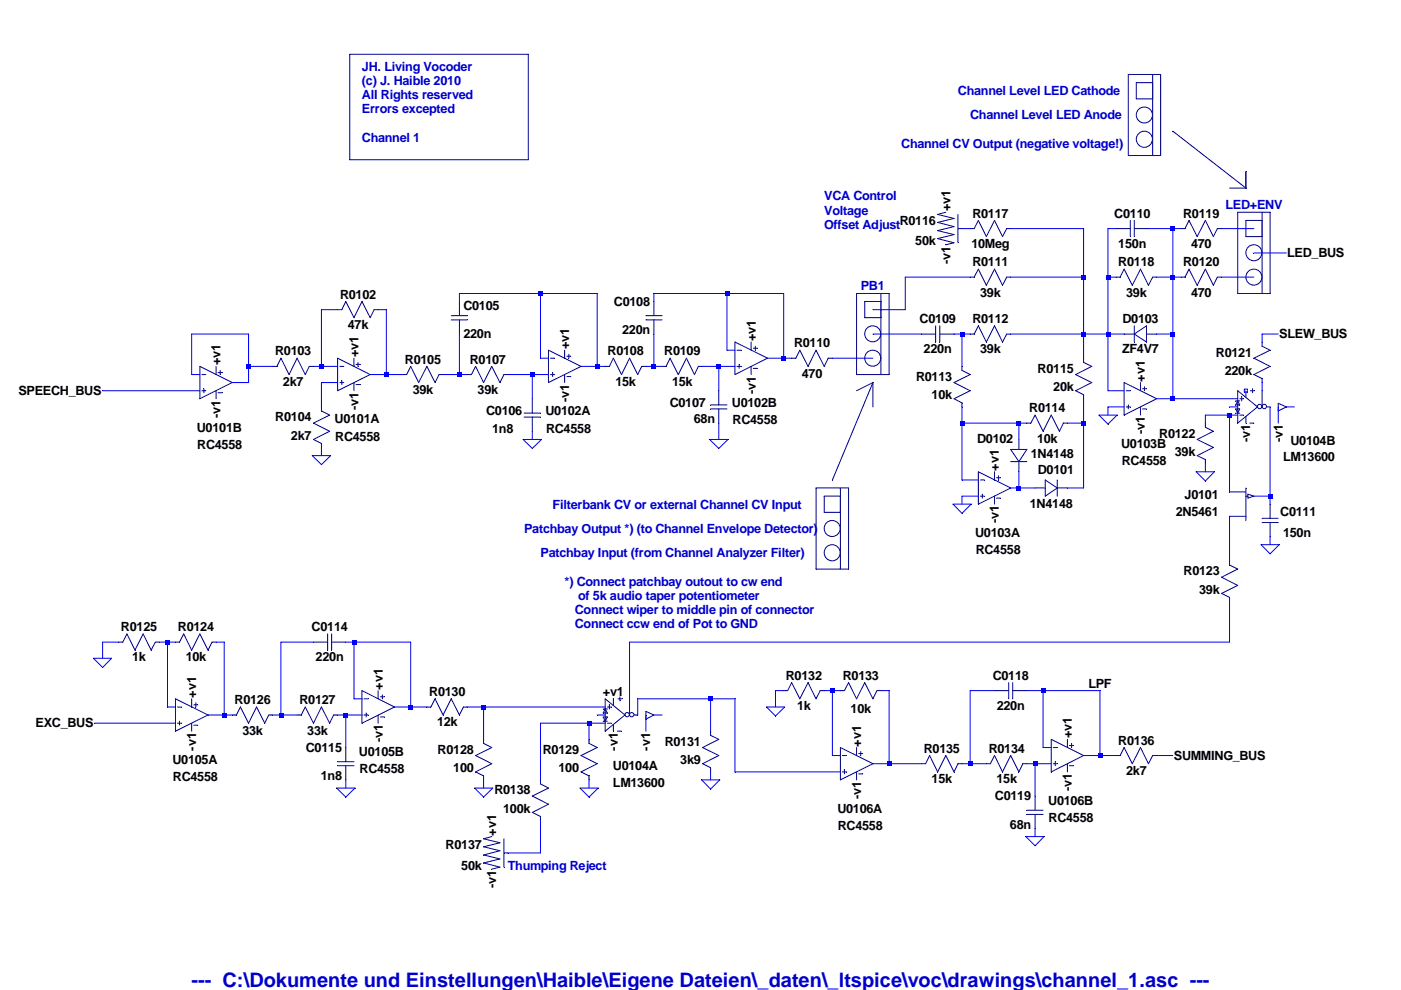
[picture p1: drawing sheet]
<svg xmlns="http://www.w3.org/2000/svg" width="297mm" height="210mm" viewBox="0 0 297 210" stroke-linecap="round" stroke-linejoin="round" font-family="sans-serif">
<defs><g id="words">
<text font-size="4.2" fill="#0000c8" x="40.6" y="209.2">--- C:\Dokumente und Einstellungen\Haible\Eigene Dateien\_daten\_ltspice\voc\drawings\channel_1.asc ---</text>
<g font-size="2.7" fill="#0000c8">
<text x="76.7" y="15">JH. Living Vocoder</text>
<text x="76.7" y="18">(c) J. Haible 2010</text>
<text x="76.7" y="21">All Rights reserved</text>
<text x="203.1" y="20.2">Channel Level LED Cathode</text>
<text x="76.7" y="24">Errors excepted</text>
<text x="205.7" y="25.3">Channel Level LED Anode</text>
<text x="76.7" y="30.1">Channel 1</text>
<text x="191.1" y="31.3">Channel CV Output (negative voltage!)</text>
<text x="174.7" y="42.5">VCA Control</text>
<text x="174.7" y="45.5">Voltage</text>
<text x="259.8" y="44.2">LED+ENV</text>
<text x="174.7" y="48.5">Offset Adjust</text>
<text x="182.5" y="61.4">PB1</text>
<text x="117.2" y="107.8">Filterbank CV or external Channel CV Input</text>
<text x="111.1" y="113">Patchbay Output *) (to Channel Envelope Detector)</text>
<text x="114.6" y="118.2">Patchbay Input (from Channel Analyzer Filter)</text>
<text x="119.7" y="124.2">*) Connect patchbay outout to cw end</text>
<text x="121.9" y="130.2">Connect wiper to middle pin of connector</text>
<text x="122.6" y="127.2">of 5k audio taper potentiometer</text>
<text x="121.9" y="133.2">Connect ccw end of Pot to GND</text>
<text x="107.7" y="184.4">Thumping Reject</text>
</g>
<g font-size="2.7">
<text x="190.8" y="47.7">R0116</text>
<text x="201.5" y="44.8" transform="rotate(-90 201.5 44.8)">+v1</text>
<text x="206.2" y="46.1">R0117</text>
<text x="236.3" y="46.1">C0110</text>
<text x="250.9" y="46.1">R0119</text>
<text x="194.1" y="52">50k</text>
<text x="205.9" y="52.6">10Meg</text>
<text x="237.1" y="52.6">150n</text>
<text x="252.5" y="52.6">470</text>
<text x="201.5" y="56" transform="rotate(-90 201.5 56)">-v1</text>
<text x="206.2" y="56.5">R0111</text>
<text x="237.1" y="56.5">R0118</text>
<text x="250.9" y="56.5">R0120</text>
<text x="272.9" y="54.5">LED_BUS</text>
<text x="72.1" y="63.3">R0102</text>
<text x="98.3" y="65.7">C0105</text>
<text x="130.2" y="64.9">C0108</text>
<text x="207.8" y="62.9">39k</text>
<text x="238.8" y="62.9">39k</text>
<text x="252.5" y="62.9">470</text>
<text x="73.7" y="69.8">47k</text>
<text x="98.3" y="71.8">220n</text>
<text x="131.9" y="70.9">220n</text>
<text x="195" y="68.5">C0109</text>
<text x="206.2" y="68.5">R0112</text>
<text x="238" y="68.5">D0103</text>
<text x="271.2" y="71.7">SLEW_BUS</text>
<text x="46.8" y="77.5" transform="rotate(-90 46.8 77.5)">+v1</text>
<text x="58.3" y="75.4">R0103</text>
<text x="76" y="75.7" transform="rotate(-90 76 75.7)">+v1</text>
<text x="85.8" y="77.1">R0105</text>
<text x="99.6" y="77.1">R0107</text>
<text x="120.7" y="74" transform="rotate(-90 120.7 74)">+v1</text>
<text x="128.8" y="75.4">R0108</text>
<text x="140.8" y="75.4">R0109</text>
<text x="160.2" y="72.3" transform="rotate(-90 160.2 72.3)">+v1</text>
<text x="168.4" y="73.7">R0110</text>
<text x="195.8" y="74.9">220n</text>
<text x="207.8" y="74.9">39k</text>
<text x="237.9" y="74.9">ZF4V7</text>
<text x="257.8" y="75.6">R0121</text>
<text x="3.9" y="83.7">SPEECH_BUS</text>
<text x="60" y="81.8">2k7</text>
<text x="87.5" y="83.5">39k</text>
<text x="101.3" y="83.5">39k</text>
<text x="130.5" y="81.8">15k</text>
<text x="142.5" y="81.8">15k</text>
<text x="160.2" y="83.5" transform="rotate(-90 160.2 83.5)">-v1</text>
<text x="170" y="80.1">470</text>
<text x="194.2" y="80.8">R0113</text>
<text x="220" y="79">R0115</text>
<text x="223.3" y="82.9">20k</text>
<text x="242.7" y="80.9" transform="rotate(-90 242.7 80.9)">+v1</text>
<text x="259.7" y="79.5">220k</text>
<text x="46.8" y="88.6" transform="rotate(-90 46.8 88.6)">-v1</text>
<text x="58.4" y="89.4">R0104</text>
<text x="70.9" y="89.8">U0101A</text>
<text x="76" y="86.9" transform="rotate(-90 76 86.9)">-v1</text>
<text x="103.1" y="88.1">C0106</text>
<text x="115.7" y="88.1">U0102A</text>
<text x="120.7" y="85.2" transform="rotate(-90 120.7 85.2)">-v1</text>
<text x="142" y="86.4">C0107</text>
<text x="147.1" y="89.8">68n</text>
<text x="155.2" y="86.4">U0102B</text>
<text x="197.5" y="84.6">10k</text>
<text x="218.2" y="87.4">R0114</text>
<text x="41.7" y="91.5">U0101B</text>
<text x="41.8" y="95.2">RC4558</text>
<text x="61.7" y="93.2">2k7</text>
<text x="71.1" y="93.4">RC4558</text>
<text x="104.3" y="91.8">1n8</text>
<text x="115.8" y="91.7">RC4558</text>
<text x="155.3" y="90">RC4558</text>
<text x="207.2" y="93.9">D0102</text>
<text x="219.9" y="93.9">10k</text>
<text x="237.7" y="95">U0103B</text>
<text x="242.7" y="92.1" transform="rotate(-90 242.7 92.1)">-v1</text>
<text x="245.8" y="92.8">R0122</text>
<text x="265.1" y="93.8" transform="rotate(-90 265.1 93.8)">-v1</text>
<text x="272" y="93.8" transform="rotate(-90 272 93.8)">-v1</text>
<text x="273.6" y="94.4">U0104B</text>
<text x="211.8" y="99.8" transform="rotate(-90 211.8 99.8)">+v1</text>
<text x="218.6" y="97.1">1N4148</text>
<text x="220" y="100.4">D0101</text>
<text x="237.8" y="98.6">RC4558</text>
<text x="249.1" y="96.6">39k</text>
<text x="272.1" y="97.8">LM13600</text>
<text x="218.4" y="107.6">1N4148</text>
<text x="251.2" y="105.8">J0101</text>
<text x="206.8" y="113.9">U0103A</text>
<text x="211.8" y="111" transform="rotate(-90 211.8 111)">-v1</text>
<text x="249.3" y="109.4">2N5461</text>
<text x="271.4" y="109.4">C0111</text>
<text x="272" y="113.9">150n</text>
<text x="206.9" y="117.5">RC4558</text>
<text x="250.9" y="122">R0123</text>
<text x="254.3" y="125.9">39k</text>
<text x="25.7" y="133.8">R0125</text>
<text x="37.7" y="133.8">R0124</text>
<text x="66.1" y="133.8">C0114</text>
<text x="28" y="140.3">1k</text>
<text x="39.4" y="140.3">10k</text>
<text x="66.9" y="140.3">220n</text>
<text x="41.6" y="148" transform="rotate(-90 41.6 148)">+v1</text>
<text x="49.7" y="149.3">R0126</text>
<text x="63.5" y="149.3">R0127</text>
<text x="81.1" y="146.2" transform="rotate(-90 81.1 146.2)">+v1</text>
<text x="91" y="147.6">R0130</text>
<text x="127.8" y="147.6">+v1</text>
<text x="166.6" y="144.1">R0132</text>
<text x="178.7" y="144.1">R0133</text>
<text x="210.5" y="144.1">C0118</text>
<text x="230.8" y="145.8">LPF</text>
<text x="7.5" y="154.2">EXC_BUS</text>
<text x="51.4" y="155.7">33k</text>
<text x="65.1" y="155.7">33k</text>
<text x="92.7" y="154">12k</text>
<text x="169" y="150.6">1k</text>
<text x="180.3" y="151.2">10k</text>
<text x="211.3" y="150.6">220n</text>
<text x="41.6" y="159.1" transform="rotate(-90 41.6 159.1)">-v1</text>
<text x="64.9" y="159.4">C0115</text>
<text x="76.1" y="160.3">U0105B</text>
<text x="81.1" y="157.4" transform="rotate(-90 81.1 157.4)">-v1</text>
<text x="92.8" y="159.9">R0128</text>
<text x="115.1" y="159.9">R0129</text>
<text x="131" y="159.1" transform="rotate(-90 131 159.1)">-v1</text>
<text x="137.9" y="159.1" transform="rotate(-90 137.9 159.1)">-v1</text>
<text x="140.9" y="158.1">R0131</text>
<text x="182.6" y="158.3" transform="rotate(-90 182.6 158.3)">+v1</text>
<text x="195.9" y="159.6">R0135</text>
<text x="209.6" y="159.6">R0134</text>
<text x="227.3" y="156.5" transform="rotate(-90 227.3 156.5)">+v1</text>
<text x="237.1" y="157.9">R0136</text>
<text x="248.9" y="161.1">SUMMING_BUS</text>
<text x="36.6" y="162">U0105A</text>
<text x="36.7" y="165.7">RC4558</text>
<text x="68" y="165.4">1n8</text>
<text x="76.2" y="163.9">RC4558</text>
<text x="96.1" y="163.7">100</text>
<text x="118.4" y="163.7">100</text>
<text x="130" y="163.3">U0104A</text>
<text x="130" y="166.8">LM13600</text>
<text x="144.2" y="162">3k9</text>
<text x="197.5" y="166.1">15k</text>
<text x="211.3" y="166.1">15k</text>
<text x="227.3" y="167.7" transform="rotate(-90 227.3 167.7)">-v1</text>
<text x="238.8" y="164.3">2k7</text>
<text x="104.8" y="168.4">R0138</text>
<text x="106.7" y="172.3">100k</text>
<text x="177.5" y="172.3">U0106A</text>
<text x="182.6" y="169.4" transform="rotate(-90 182.6 169.4)">-v1</text>
<text x="210.9" y="169.7">C0119</text>
<text x="222.2" y="170.6">U0106B</text>
<text x="105.2" y="177.2" transform="rotate(-90 105.2 177.2)">+v1</text>
<text x="177.6" y="176">RC4558</text>
<text x="214.1" y="175.7">68n</text>
<text x="222.3" y="174.2">RC4558</text>
<text x="94.5" y="180">R0137</text>
<text x="97.8" y="184.4">50k</text>
<text x="105.2" y="188.3" transform="rotate(-90 105.2 188.3)">-v1</text>
</g>
</g></defs>
<path d="M186.8 62.2v17.2" fill="none" stroke="#00007f" stroke-width=".21"/>
<path d="M267.6 45v17.2" fill="none" stroke="#00007f" stroke-width=".21"/>
<path d="M178.2 103.5v17.1" fill="none" stroke="#00007f" stroke-width=".21"/>
<path d="M185.1 81.1l-8.6 20.7" fill="none" stroke="#00007f" stroke-width=".21"/>
<path d="M185.1 81.1v5.2" fill="none" stroke="#00007f" stroke-width=".21"/>
<path d="M185.1 81.1l-3.5 1.7" fill="none" stroke="#00007f" stroke-width=".21"/>
<path d="M244.4 15.8v17.2" fill="none" stroke="#00007f" stroke-width=".21"/>
<path d="M248.7 27.8l15.5 12.1" fill="none" stroke="#00007f" stroke-width=".21"/>
<path d="M264.2 36.4v3.5" fill="none" stroke="#00007f" stroke-width=".21"/>
<path d="M264.2 36.4v3.5" fill="none" stroke="#00007f" stroke-width=".21"/>
<path d="M260.7 39.9h3.5" fill="none" stroke="#00007f" stroke-width=".21"/>
<path d="M181.6 79.4h6.9" fill="none" stroke="#00007f" stroke-width=".21"/>
<path d="M181.6 62.2v17.2" fill="none" stroke="#00007f" stroke-width=".21"/>
<path d="M181.6 62.2h6.9" fill="none" stroke="#00007f" stroke-width=".21"/>
<path d="M188.5 62.2v17.2" fill="none" stroke="#00007f" stroke-width=".21"/>
<path d="M183.3 67.4h3.5" fill="none" stroke="#00007f" stroke-width=".21"/>
<path d="M183.3 63.9v3.5" fill="none" stroke="#00007f" stroke-width=".21"/>
<path d="M183.3 63.9h3.5" fill="none" stroke="#00007f" stroke-width=".21"/>
<path d="M186.8 63.9v3.5" fill="none" stroke="#00007f" stroke-width=".21"/>
<path d="M262.4 62.2h6.9" fill="none" stroke="#00007f" stroke-width=".21"/>
<path d="M262.4 45v17.2" fill="none" stroke="#00007f" stroke-width=".21"/>
<path d="M262.4 45h6.9" fill="none" stroke="#00007f" stroke-width=".21"/>
<path d="M269.3 45v17.2" fill="none" stroke="#00007f" stroke-width=".21"/>
<path d="M264.2 50.2h3.4" fill="none" stroke="#00007f" stroke-width=".21"/>
<path d="M264.2 46.7v3.5" fill="none" stroke="#00007f" stroke-width=".21"/>
<path d="M264.2 46.7h3.4" fill="none" stroke="#00007f" stroke-width=".21"/>
<path d="M267.6 46.7v3.5" fill="none" stroke="#00007f" stroke-width=".21"/>
<path d="M173 120.6h6.9" fill="none" stroke="#00007f" stroke-width=".21"/>
<path d="M173 103.5v17.1" fill="none" stroke="#00007f" stroke-width=".21"/>
<path d="M173 103.5h6.9" fill="none" stroke="#00007f" stroke-width=".21"/>
<path d="M179.9 103.5v17.1" fill="none" stroke="#00007f" stroke-width=".21"/>
<path d="M174.7 108.6h3.5" fill="none" stroke="#00007f" stroke-width=".21"/>
<path d="M174.7 105.2v3.4" fill="none" stroke="#00007f" stroke-width=".21"/>
<path d="M174.7 105.2h3.5" fill="none" stroke="#00007f" stroke-width=".21"/>
<path d="M178.2 105.2v3.4" fill="none" stroke="#00007f" stroke-width=".21"/>
<path d="M239.2 33h6.9" fill="none" stroke="#00007f" stroke-width=".21"/>
<path d="M239.2 15.8v17.2" fill="none" stroke="#00007f" stroke-width=".21"/>
<path d="M239.2 15.8h6.9" fill="none" stroke="#00007f" stroke-width=".21"/>
<path d="M246.1 15.8v17.2" fill="none" stroke="#00007f" stroke-width=".21"/>
<path d="M240.9 21h3.5" fill="none" stroke="#00007f" stroke-width=".21"/>
<path d="M240.9 17.5v3.5" fill="none" stroke="#00007f" stroke-width=".21"/>
<path d="M240.9 17.5h3.5" fill="none" stroke="#00007f" stroke-width=".21"/>
<path d="M244.4 17.5v3.5" fill="none" stroke="#00007f" stroke-width=".21"/>
<path d="M74.2 33.9h37.8" fill="none" stroke="#00007f" stroke-width=".21"/>
<path d="M74.2 11.5v22.4" fill="none" stroke="#00007f" stroke-width=".21"/>
<path d="M74.2 11.5h37.8" fill="none" stroke="#00007f" stroke-width=".21"/>
<path d="M112 11.5v22.4" fill="none" stroke="#00007f" stroke-width=".21"/>
<g fill="none" stroke="#00007f" stroke-width=".21">
<path d="M42.4 77.7l6.8 3.4"/>
<circle cx="242.6" cy="29.5" r="1.72"/>
<circle cx="242.6" cy="24.4" r="1.71"/>
<circle cx="265.8" cy="53.6" r="1.7"/>
<circle cx="265.8" cy="58.8" r="1.7"/>
<circle cx="185" cy="75.9" r="1.7"/>
<circle cx="185" cy="70.8" r="1.7"/>
<circle cx="176.4" cy="117.2" r="1.71"/>
<circle cx="176.4" cy="112.1" r="1.7"/>
</g>
<path d="M49.2 81.1l-6.8 3.4" fill="none" stroke="#00007f" stroke-width=".21"/>
<path d="M42.4 77.7v6.8" fill="none" stroke="#00007f" stroke-width=".21"/>
<path d="M42.8 79.4h.8" fill="none" stroke="#00007f" stroke-width=".21"/>
<path d="M42.8 82.8h.8" fill="none" stroke="#00007f" stroke-width=".21"/>
<path d="M43.2 82.4v.9" fill="none" stroke="#00007f" stroke-width=".21"/>
<path d="M45.8 77.7v1.7" fill="none" stroke="#00007f" stroke-width=".21"/>
<path d="M45.8 82.8v1.7" fill="none" stroke="#00007f" stroke-width=".21"/>
<path d="M46.2 79h.9" fill="none" stroke="#00007f" stroke-width=".21"/>
<path d="M46.7 78.5v.9" fill="none" stroke="#00007f" stroke-width=".21"/>
<path d="M46.2 83.3h.9" fill="none" stroke="#00007f" stroke-width=".21"/>
<path d="M71.6 65.7h.9" fill="none" stroke="#00007f" stroke-width=".21"/>
<path d="M73.3 63.9l-.8 1.8" fill="none" stroke="#00007f" stroke-width=".21"/>
<path d="M73.3 63.9l1.8 3.5" fill="none" stroke="#00007f" stroke-width=".21"/>
<path d="M76.7 63.9l-1.6 3.5" fill="none" stroke="#00007f" stroke-width=".21"/>
<path d="M76.7 63.9l1.8 3.5" fill="none" stroke="#00007f" stroke-width=".21"/>
<path d="M79.3 65.7h.9" fill="none" stroke="#00007f" stroke-width=".21"/>
<path d="M79.3 65.7l-.8 1.7" fill="none" stroke="#00007f" stroke-width=".21"/>
<path d="M71.6 75.9l6.9 3.5" fill="none" stroke="#00007f" stroke-width=".21"/>
<path d="M78.5 79.4l-6.9 3.4" fill="none" stroke="#00007f" stroke-width=".21"/>
<path d="M71.6 75.9v6.9" fill="none" stroke="#00007f" stroke-width=".21"/>
<path d="M72 77.7h.9" fill="none" stroke="#00007f" stroke-width=".21"/>
<path d="M72 81.1h.9" fill="none" stroke="#00007f" stroke-width=".21"/>
<path d="M72.5 80.7v.8" fill="none" stroke="#00007f" stroke-width=".21"/>
<path d="M75.1 75.9v1.8" fill="none" stroke="#00007f" stroke-width=".21"/>
<path d="M75.1 81.1v1.7" fill="none" stroke="#00007f" stroke-width=".21"/>
<path d="M75.5 77.3h.8" fill="none" stroke="#00007f" stroke-width=".21"/>
<path d="M75.9 76.8v.9" fill="none" stroke="#00007f" stroke-width=".21"/>
<path d="M75.5 81.5h.8" fill="none" stroke="#00007f" stroke-width=".21"/>
<path d="M68.2 86.3v.8" fill="none" stroke="#00007f" stroke-width=".21"/>
<path d="M68.2 87.1l1.7 .9" fill="none" stroke="#00007f" stroke-width=".21"/>
<path d="M69.9 88l-3.4 1.7" fill="none" stroke="#00007f" stroke-width=".21"/>
<path d="M66.5 89.7l3.4 1.7" fill="none" stroke="#00007f" stroke-width=".21"/>
<path d="M69.9 91.4l-3.4 1.8" fill="none" stroke="#00007f" stroke-width=".21"/>
<path d="M68.2 94v.9" fill="none" stroke="#00007f" stroke-width=".21"/>
<path d="M66.5 93.2l1.7 .8" fill="none" stroke="#00007f" stroke-width=".21"/>
<path d="M57.8 77.7h.9" fill="none" stroke="#00007f" stroke-width=".21"/>
<path d="M59.6 75.9l-.9 1.8" fill="none" stroke="#00007f" stroke-width=".21"/>
<path d="M59.6 75.9l1.7 3.5" fill="none" stroke="#00007f" stroke-width=".21"/>
<path d="M63 75.9l-1.7 3.5" fill="none" stroke="#00007f" stroke-width=".21"/>
<path d="M63 75.9l1.7 3.5" fill="none" stroke="#00007f" stroke-width=".21"/>
<path d="M65.6 77.7h.9" fill="none" stroke="#00007f" stroke-width=".21"/>
<path d="M65.6 77.7l-.9 1.7" fill="none" stroke="#00007f" stroke-width=".21"/>
<path d="M85.3 79.4h.9" fill="none" stroke="#00007f" stroke-width=".21"/>
<path d="M87.1 77.7l-.9 1.7" fill="none" stroke="#00007f" stroke-width=".21"/>
<path d="M87.1 77.7l1.7 3.4" fill="none" stroke="#00007f" stroke-width=".21"/>
<path d="M90.5 77.7l-1.7 3.4" fill="none" stroke="#00007f" stroke-width=".21"/>
<path d="M90.5 77.7l1.7 3.4" fill="none" stroke="#00007f" stroke-width=".21"/>
<path d="M93.1 79.4h.8" fill="none" stroke="#00007f" stroke-width=".21"/>
<path d="M93.1 79.4l-.9 1.7" fill="none" stroke="#00007f" stroke-width=".21"/>
<path d="M97.4 67.8v3" fill="none" stroke="#00007f" stroke-width=".21"/>
<path d="M97.4 63.9v3" fill="none" stroke="#00007f" stroke-width=".21"/>
<path d="M95.7 66.9h3.4" fill="none" stroke="#00007f" stroke-width=".21"/>
<path d="M95.7 67.8h3.4" fill="none" stroke="#00007f" stroke-width=".21"/>
<path d="M112.9 88.4v3" fill="none" stroke="#00007f" stroke-width=".21"/>
<path d="M112.9 84.5v3.1" fill="none" stroke="#00007f" stroke-width=".21"/>
<path d="M111.1 87.6h3.5" fill="none" stroke="#00007f" stroke-width=".21"/>
<path d="M111.1 88.4h3.5" fill="none" stroke="#00007f" stroke-width=".21"/>
<path d="M116.3 74.3l6.9 3.4" fill="none" stroke="#00007f" stroke-width=".21"/>
<path d="M123.2 77.7l-6.9 3.4" fill="none" stroke="#00007f" stroke-width=".21"/>
<path d="M116.3 74.3v6.8" fill="none" stroke="#00007f" stroke-width=".21"/>
<path d="M116.7 75.9h.9" fill="none" stroke="#00007f" stroke-width=".21"/>
<path d="M116.7 79.4h.9" fill="none" stroke="#00007f" stroke-width=".21"/>
<path d="M117.2 79v.8" fill="none" stroke="#00007f" stroke-width=".21"/>
<path d="M119.7 74.3v1.6" fill="none" stroke="#00007f" stroke-width=".21"/>
<path d="M119.7 79.4v1.7" fill="none" stroke="#00007f" stroke-width=".21"/>
<path d="M120.2 75.5h.8" fill="none" stroke="#00007f" stroke-width=".21"/>
<path d="M120.6 75.1v.8" fill="none" stroke="#00007f" stroke-width=".21"/>
<path d="M120.2 79.8h.8" fill="none" stroke="#00007f" stroke-width=".21"/>
<path d="M99.1 79.4h.8" fill="none" stroke="#00007f" stroke-width=".21"/>
<path d="M100.8 77.7l-.9 1.7" fill="none" stroke="#00007f" stroke-width=".21"/>
<path d="M100.8 77.7l1.7 3.4" fill="none" stroke="#00007f" stroke-width=".21"/>
<path d="M104.3 77.7l-1.8 3.4" fill="none" stroke="#00007f" stroke-width=".21"/>
<path d="M104.3 77.7l1.7 3.4" fill="none" stroke="#00007f" stroke-width=".21"/>
<path d="M106.8 79.4h.9" fill="none" stroke="#00007f" stroke-width=".21"/>
<path d="M106.8 79.4l-.8 1.7" fill="none" stroke="#00007f" stroke-width=".21"/>
<path d="M152.4 82.8v3.1" fill="none" stroke="#00007f" stroke-width=".21"/>
<path d="M152.4 86.7v3" fill="none" stroke="#00007f" stroke-width=".21"/>
<path d="M150.7 86.7h3.4" fill="none" stroke="#00007f" stroke-width=".21"/>
<path d="M150.7 85.9h3.4" fill="none" stroke="#00007f" stroke-width=".21"/>
<path d="M138.6 63.9v3" fill="none" stroke="#00007f" stroke-width=".21"/>
<path d="M138.6 67.8v3" fill="none" stroke="#00007f" stroke-width=".21"/>
<path d="M136.9 67.8h3.5" fill="none" stroke="#00007f" stroke-width=".21"/>
<path d="M136.9 66.9h3.5" fill="none" stroke="#00007f" stroke-width=".21"/>
<path d="M155.8 72.5l6.9 3.4" fill="none" stroke="#00007f" stroke-width=".21"/>
<path d="M162.7 75.9l-6.9 3.5" fill="none" stroke="#00007f" stroke-width=".21"/>
<path d="M155.8 72.5v6.9" fill="none" stroke="#00007f" stroke-width=".21"/>
<path d="M156.2 74.3h.9" fill="none" stroke="#00007f" stroke-width=".21"/>
<path d="M156.2 77.7h.9" fill="none" stroke="#00007f" stroke-width=".21"/>
<path d="M156.7 77.3v.8" fill="none" stroke="#00007f" stroke-width=".21"/>
<path d="M159.3 72.5v1.8" fill="none" stroke="#00007f" stroke-width=".21"/>
<path d="M159.3 77.7v1.7" fill="none" stroke="#00007f" stroke-width=".21"/>
<path d="M159.7 73.8h.9" fill="none" stroke="#00007f" stroke-width=".21"/>
<path d="M160.1 73.4v.9" fill="none" stroke="#00007f" stroke-width=".21"/>
<path d="M159.7 78.1h.9" fill="none" stroke="#00007f" stroke-width=".21"/>
<path d="M148.1 77.7h.9" fill="none" stroke="#00007f" stroke-width=".21"/>
<path d="M148.1 77.7l-.9 1.7" fill="none" stroke="#00007f" stroke-width=".21"/>
<path d="M145.5 75.9l1.7 3.5" fill="none" stroke="#00007f" stroke-width=".21"/>
<path d="M145.5 75.9l-1.7 3.5" fill="none" stroke="#00007f" stroke-width=".21"/>
<path d="M142.1 75.9l1.7 3.5" fill="none" stroke="#00007f" stroke-width=".21"/>
<path d="M140.4 77.7h.8" fill="none" stroke="#00007f" stroke-width=".21"/>
<path d="M142.1 75.9l-.9 1.8" fill="none" stroke="#00007f" stroke-width=".21"/>
<path d="M128.3 77.7h.9" fill="none" stroke="#00007f" stroke-width=".21"/>
<path d="M130 75.9l-.8 1.8" fill="none" stroke="#00007f" stroke-width=".21"/>
<path d="M130 75.9l1.8 3.5" fill="none" stroke="#00007f" stroke-width=".21"/>
<path d="M133.5 75.9l-1.7 3.5" fill="none" stroke="#00007f" stroke-width=".21"/>
<path d="M133.5 75.9l1.7 3.5" fill="none" stroke="#00007f" stroke-width=".21"/>
<path d="M136.1 77.7h.8" fill="none" stroke="#00007f" stroke-width=".21"/>
<path d="M136.1 77.7l-.9 1.7" fill="none" stroke="#00007f" stroke-width=".21"/>
<path d="M167.8 75.9h.9" fill="none" stroke="#00007f" stroke-width=".21"/>
<path d="M169.6 74.3l-.9 1.6" fill="none" stroke="#00007f" stroke-width=".21"/>
<path d="M169.6 74.3l1.7 3.4" fill="none" stroke="#00007f" stroke-width=".21"/>
<path d="M173 74.3l-1.7 3.4" fill="none" stroke="#00007f" stroke-width=".21"/>
<path d="M173 74.3l1.7 3.4" fill="none" stroke="#00007f" stroke-width=".21"/>
<path d="M175.6 75.9h.9" fill="none" stroke="#00007f" stroke-width=".21"/>
<path d="M175.6 75.9l-.9 1.8" fill="none" stroke="#00007f" stroke-width=".21"/>
<path d="M195.4 70.8h3" fill="none" stroke="#00007f" stroke-width=".21"/>
<path d="M199.3 70.8h3" fill="none" stroke="#00007f" stroke-width=".21"/>
<path d="M199.3 69.1v3.4" fill="none" stroke="#00007f" stroke-width=".21"/>
<path d="M198.4 69.1v3.4" fill="none" stroke="#00007f" stroke-width=".21"/>
<path d="M205.7 70.8h.8" fill="none" stroke="#00007f" stroke-width=".21"/>
<path d="M207.4 69.1l-.9 1.7" fill="none" stroke="#00007f" stroke-width=".21"/>
<path d="M207.4 69.1l1.7 3.4" fill="none" stroke="#00007f" stroke-width=".21"/>
<path d="M210.9 69.1l-1.8 3.4" fill="none" stroke="#00007f" stroke-width=".21"/>
<path d="M210.9 69.1l1.7 3.4" fill="none" stroke="#00007f" stroke-width=".21"/>
<path d="M213.4 70.8h.9" fill="none" stroke="#00007f" stroke-width=".21"/>
<path d="M213.4 70.8l-.8 1.7" fill="none" stroke="#00007f" stroke-width=".21"/>
<path d="M205.7 58.8h.8" fill="none" stroke="#00007f" stroke-width=".21"/>
<path d="M207.4 57.1l-.9 1.7" fill="none" stroke="#00007f" stroke-width=".21"/>
<path d="M207.4 57.1l1.7 3.4" fill="none" stroke="#00007f" stroke-width=".21"/>
<path d="M210.9 57.1l-1.8 3.4" fill="none" stroke="#00007f" stroke-width=".21"/>
<path d="M210.9 57.1l1.7 3.4" fill="none" stroke="#00007f" stroke-width=".21"/>
<path d="M213.4 58.8h.9" fill="none" stroke="#00007f" stroke-width=".21"/>
<path d="M213.4 58.8l-.8 1.7" fill="none" stroke="#00007f" stroke-width=".21"/>
<path d="M207.4 100l6.9 3.5" fill="none" stroke="#00007f" stroke-width=".21"/>
<path d="M214.3 103.5l-6.9 3.4" fill="none" stroke="#00007f" stroke-width=".21"/>
<path d="M207.4 100v6.9" fill="none" stroke="#00007f" stroke-width=".21"/>
<path d="M207.9 101.8h.8" fill="none" stroke="#00007f" stroke-width=".21"/>
<path d="M207.9 105.2h.8" fill="none" stroke="#00007f" stroke-width=".21"/>
<path d="M208.3 104.8v.8" fill="none" stroke="#00007f" stroke-width=".21"/>
<path d="M210.9 100v1.8" fill="none" stroke="#00007f" stroke-width=".21"/>
<path d="M210.9 105.2v1.7" fill="none" stroke="#00007f" stroke-width=".21"/>
<path d="M211.3 101.3h.8" fill="none" stroke="#00007f" stroke-width=".21"/>
<path d="M211.7 100.9v.9" fill="none" stroke="#00007f" stroke-width=".21"/>
<path d="M211.3 105.6h.8" fill="none" stroke="#00007f" stroke-width=".21"/>
<path d="M204 77.7v.8" fill="none" stroke="#00007f" stroke-width=".21"/>
<path d="M204 78.5l1.7 .9" fill="none" stroke="#00007f" stroke-width=".21"/>
<path d="M205.7 79.4l-3.4 1.7" fill="none" stroke="#00007f" stroke-width=".21"/>
<path d="M202.3 81.1l3.4 1.7" fill="none" stroke="#00007f" stroke-width=".21"/>
<path d="M205.7 82.8l-3.4 1.7" fill="none" stroke="#00007f" stroke-width=".21"/>
<path d="M204 85.4v.9" fill="none" stroke="#00007f" stroke-width=".21"/>
<path d="M202.3 84.5l1.7 .9" fill="none" stroke="#00007f" stroke-width=".21"/>
<path d="M217.7 89.7h.9" fill="none" stroke="#00007f" stroke-width=".21"/>
<path d="M219.5 88l-.9 1.7" fill="none" stroke="#00007f" stroke-width=".21"/>
<path d="M219.5 88l1.6 3.4" fill="none" stroke="#00007f" stroke-width=".21"/>
<path d="M222.9 88l-1.8 3.4" fill="none" stroke="#00007f" stroke-width=".21"/>
<path d="M222.9 88l1.7 3.4" fill="none" stroke="#00007f" stroke-width=".21"/>
<path d="M225.5 89.7h.8" fill="none" stroke="#00007f" stroke-width=".21"/>
<path d="M225.5 89.7l-.9 1.7" fill="none" stroke="#00007f" stroke-width=".21"/>
<path d="M224.2 101.8v3.4" fill="none" stroke="#00007f" stroke-width=".21"/>
<path d="M221.6 101.8v3.4" fill="none" stroke="#00007f" stroke-width=".21"/>
<path d="M221.6 101.8l2.6 1.7" fill="none" stroke="#00007f" stroke-width=".21"/>
<path d="M224.2 103.5l-2.6 1.7" fill="none" stroke="#00007f" stroke-width=".21"/>
<path d="M219.5 103.5h2.1" fill="none" stroke="#00007f" stroke-width=".21"/>
<path d="M224.2 103.5h2.1" fill="none" stroke="#00007f" stroke-width=".21"/>
<path d="M214.3 97.9h3.4" fill="none" stroke="#00007f" stroke-width=".21"/>
<path d="M214.3 95.3h3.4" fill="none" stroke="#00007f" stroke-width=".21"/>
<path d="M217.7 95.3l-1.7 2.6" fill="none" stroke="#00007f" stroke-width=".21"/>
<path d="M214.3 95.3l1.7 2.6" fill="none" stroke="#00007f" stroke-width=".21"/>
<path d="M216 93.2v2.1" fill="none" stroke="#00007f" stroke-width=".21"/>
<path d="M216 97.9v2.1" fill="none" stroke="#00007f" stroke-width=".21"/>
<path d="M229.7 75.9v.9" fill="none" stroke="#00007f" stroke-width=".21"/>
<path d="M229.7 76.8l1.8 .9" fill="none" stroke="#00007f" stroke-width=".21"/>
<path d="M231.5 77.7l-3.5 1.7" fill="none" stroke="#00007f" stroke-width=".21"/>
<path d="M228 79.4l3.5 1.7" fill="none" stroke="#00007f" stroke-width=".21"/>
<path d="M231.5 81.1l-3.5 1.7" fill="none" stroke="#00007f" stroke-width=".21"/>
<path d="M229.7 83.7v.8" fill="none" stroke="#00007f" stroke-width=".21"/>
<path d="M228 82.8l1.7 .9" fill="none" stroke="#00007f" stroke-width=".21"/>
<path d="M200.5 45l-1.7 .5" fill="none" stroke="#00007f" stroke-width=".21"/>
<path d="M198.8 45.5l3.5 .8" fill="none" stroke="#00007f" stroke-width=".21"/>
<path d="M202.3 46.3l-3.5 .9" fill="none" stroke="#00007f" stroke-width=".21"/>
<path d="M198.8 47.2l3.5 .8" fill="none" stroke="#00007f" stroke-width=".21"/>
<path d="M202.3 48l-3.5 .9" fill="none" stroke="#00007f" stroke-width=".21"/>
<path d="M198.8 48.9l3.5 .8" fill="none" stroke="#00007f" stroke-width=".21"/>
<path d="M202.3 49.7l-3.5 .9" fill="none" stroke="#00007f" stroke-width=".21"/>
<path d="M198.8 50.6l3.5 .9" fill="none" stroke="#00007f" stroke-width=".21"/>
<path d="M202.3 51.5l-1.8 .4" fill="none" stroke="#00007f" stroke-width=".21"/>
<path d="M203.1 48.5h.9" fill="none" stroke="#00007f" stroke-width=".21"/>
<path d="M203.1 45.5v6" fill="none" stroke="#00007f" stroke-width=".21"/>
<path d="M205.7 48.5h.8" fill="none" stroke="#00007f" stroke-width=".21"/>
<path d="M207.4 46.7l-.9 1.8" fill="none" stroke="#00007f" stroke-width=".21"/>
<path d="M207.4 46.7l1.7 3.5" fill="none" stroke="#00007f" stroke-width=".21"/>
<path d="M210.9 46.7l-1.8 3.5" fill="none" stroke="#00007f" stroke-width=".21"/>
<path d="M210.9 46.7l1.7 3.5" fill="none" stroke="#00007f" stroke-width=".21"/>
<path d="M213.4 48.5h.9" fill="none" stroke="#00007f" stroke-width=".21"/>
<path d="M213.4 48.5l-.8 1.7" fill="none" stroke="#00007f" stroke-width=".21"/>
<path d="M238.3 81.1l6.9 3.4" fill="none" stroke="#00007f" stroke-width=".21"/>
<path d="M245.2 84.5l-6.9 3.5" fill="none" stroke="#00007f" stroke-width=".21"/>
<path d="M238.3 81.1v6.9" fill="none" stroke="#00007f" stroke-width=".21"/>
<path d="M238.8 82.8h.8" fill="none" stroke="#00007f" stroke-width=".21"/>
<path d="M238.8 86.3h.8" fill="none" stroke="#00007f" stroke-width=".21"/>
<path d="M239.2 85.9v.8" fill="none" stroke="#00007f" stroke-width=".21"/>
<path d="M241.8 81.1v1.7" fill="none" stroke="#00007f" stroke-width=".21"/>
<path d="M241.8 86.3v1.7" fill="none" stroke="#00007f" stroke-width=".21"/>
<path d="M242.2 82.4h.9" fill="none" stroke="#00007f" stroke-width=".21"/>
<path d="M242.7 82v.8" fill="none" stroke="#00007f" stroke-width=".21"/>
<path d="M242.2 86.7h.9" fill="none" stroke="#00007f" stroke-width=".21"/>
<path d="M236.6 58.8h.9" fill="none" stroke="#00007f" stroke-width=".21"/>
<path d="M238.3 57.1l-.8 1.7" fill="none" stroke="#00007f" stroke-width=".21"/>
<path d="M238.3 57.1l1.8 3.4" fill="none" stroke="#00007f" stroke-width=".21"/>
<path d="M241.8 57.1l-1.7 3.4" fill="none" stroke="#00007f" stroke-width=".21"/>
<path d="M241.8 57.1l1.7 3.4" fill="none" stroke="#00007f" stroke-width=".21"/>
<path d="M244.4 58.8h.8" fill="none" stroke="#00007f" stroke-width=".21"/>
<path d="M244.4 58.8l-.9 1.7" fill="none" stroke="#00007f" stroke-width=".21"/>
<path d="M240.5 69.1v3.4" fill="none" stroke="#00007f" stroke-width=".21"/>
<path d="M243.1 69.1v3.4" fill="none" stroke="#00007f" stroke-width=".21"/>
<path d="M240.5 70.8l2.6 1.7" fill="none" stroke="#00007f" stroke-width=".21"/>
<path d="M243.1 69.1l-2.6 1.7" fill="none" stroke="#00007f" stroke-width=".21"/>
<path d="M243.1 70.8h2.1" fill="none" stroke="#00007f" stroke-width=".21"/>
<path d="M238.3 70.8h2.2" fill="none" stroke="#00007f" stroke-width=".21"/>
<path d="M236.6 48.5h3" fill="none" stroke="#00007f" stroke-width=".21"/>
<path d="M240.5 48.5h3" fill="none" stroke="#00007f" stroke-width=".21"/>
<path d="M240.5 46.7v3.5" fill="none" stroke="#00007f" stroke-width=".21"/>
<path d="M239.6 46.7v3.5" fill="none" stroke="#00007f" stroke-width=".21"/>
<path d="M250.4 48.5h.8" fill="none" stroke="#00007f" stroke-width=".21"/>
<path d="M252.1 46.7l-.9 1.8" fill="none" stroke="#00007f" stroke-width=".21"/>
<path d="M252.1 46.7l1.7 3.5" fill="none" stroke="#00007f" stroke-width=".21"/>
<path d="M255.6 46.7l-1.8 3.5" fill="none" stroke="#00007f" stroke-width=".21"/>
<path d="M255.6 46.7l1.7 3.5" fill="none" stroke="#00007f" stroke-width=".21"/>
<path d="M258.1 48.5h.9" fill="none" stroke="#00007f" stroke-width=".21"/>
<path d="M258.1 48.5l-.8 1.7" fill="none" stroke="#00007f" stroke-width=".21"/>
<path d="M250.4 58.8h.8" fill="none" stroke="#00007f" stroke-width=".21"/>
<path d="M252.1 57.1l-.9 1.7" fill="none" stroke="#00007f" stroke-width=".21"/>
<path d="M252.1 57.1l1.7 3.4" fill="none" stroke="#00007f" stroke-width=".21"/>
<path d="M255.6 57.1l-1.8 3.4" fill="none" stroke="#00007f" stroke-width=".21"/>
<path d="M255.6 57.1l1.7 3.4" fill="none" stroke="#00007f" stroke-width=".21"/>
<path d="M258.1 58.8h.9" fill="none" stroke="#00007f" stroke-width=".21"/>
<path d="M258.1 58.8l-.8 1.7" fill="none" stroke="#00007f" stroke-width=".21"/>
<path d="M262.4 82.8l4.2 3.5" fill="none" stroke="#00007f" stroke-width=".21"/>
<path d="M266.6 86.3l-4.2 3.4" fill="none" stroke="#00007f" stroke-width=".21"/>
<path d="M262.4 82.8v6.9" fill="none" stroke="#00007f" stroke-width=".21"/>
<path d="M262.8 84.5h.9" fill="none" stroke="#00007f" stroke-width=".21"/>
<path d="M262.8 88h.9" fill="none" stroke="#00007f" stroke-width=".21"/>
<path d="M263.3 84.1v.9" fill="none" stroke="#00007f" stroke-width=".21"/>
<path d="M265.1 82.8h.9" fill="none" stroke="#00007f" stroke-width=".21"/>
<path d="M265.6 82.4v.9" fill="none" stroke="#00007f" stroke-width=".21"/>
<path d="M265 89.7h.8" fill="none" stroke="#00007f" stroke-width=".21"/>
<path d="M264.2 82.8v1.4" fill="none" stroke="#00007f" stroke-width=".21"/>
<path d="M264.2 88.3v1.4" fill="none" stroke="#00007f" stroke-width=".21"/>
<path d="M267.6 82.8v3.4" fill="none" stroke="#00007f" stroke-width=".21"/>
<path d="M268.6 86.3h.7" fill="none" stroke="#00007f" stroke-width=".21"/>
<path d="M262 85h.8" fill="none" stroke="#00007f" stroke-width=".21"/>
<path d="M262 87.6h.8" fill="none" stroke="#00007f" stroke-width=".21"/>
<path d="M262.4 85l-.4 .9" fill="none" stroke="#00007f" stroke-width=".21"/>
<path d="M262 85.9h.8" fill="none" stroke="#00007f" stroke-width=".21"/>
<path d="M262.4 85l.4 .9" fill="none" stroke="#00007f" stroke-width=".21"/>
<path d="M262 86.7l.4 .9" fill="none" stroke="#00007f" stroke-width=".21"/>
<path d="M262 86.7h.8" fill="none" stroke="#00007f" stroke-width=".21"/>
<path d="M262.8 86.7l-.4 .9" fill="none" stroke="#00007f" stroke-width=".21"/>
<path d="M271 85.5v1.6" fill="none" stroke="#00007f" stroke-width=".21"/>
<path d="M272.8 86.3l-1.8 .8" fill="none" stroke="#00007f" stroke-width=".21"/>
<path d="M271 85.5l1.8 .8" fill="none" stroke="#00007f" stroke-width=".21"/>
<g fill="none" stroke="#00007f" stroke-width=".21">
<circle cx="267.1" cy="86.2" r=".47"/>
<circle cx="268" cy="86.2" r=".47"/>
</g>
<path d="M263.8 82.5h.7" fill="none" stroke="#00f" stroke-width=".21"/>
<path d="M264.5 82.5v.6" fill="none" stroke="#00f" stroke-width=".21"/>
<path d="M263.8 83.1h.7" fill="none" stroke="#00f" stroke-width=".21"/>
<path d="M263.8 82.5v.6" fill="none" stroke="#00f" stroke-width=".21"/>
<path d="M267.6 72.5v.9" fill="none" stroke="#00007f" stroke-width=".21"/>
<path d="M267.6 73.4l1.7 .9" fill="none" stroke="#00007f" stroke-width=".21"/>
<path d="M269.3 74.3l-3.5 1.6" fill="none" stroke="#00007f" stroke-width=".21"/>
<path d="M265.8 75.9l3.5 1.8" fill="none" stroke="#00007f" stroke-width=".21"/>
<path d="M269.3 77.7l-3.5 1.7" fill="none" stroke="#00007f" stroke-width=".21"/>
<path d="M267.6 80.3v.8" fill="none" stroke="#00007f" stroke-width=".21"/>
<path d="M265.8 79.4l1.8 .9" fill="none" stroke="#00007f" stroke-width=".21"/>
<path d="M269.3 106.9v3" fill="none" stroke="#00007f" stroke-width=".21"/>
<path d="M269.3 110.8v3" fill="none" stroke="#00007f" stroke-width=".21"/>
<path d="M267.6 110.8h3.4" fill="none" stroke="#00007f" stroke-width=".21"/>
<path d="M267.6 109.9h3.4" fill="none" stroke="#00007f" stroke-width=".21"/>
<path d="M264.2 103.5v6.9" fill="none" stroke="#00007f" stroke-width=".21"/>
<path d="M260.7 101.8v2.5" fill="none" stroke="#00007f" stroke-width=".21"/>
<path d="M260.7 104.3h3.5" fill="none" stroke="#00007f" stroke-width=".21"/>
<path d="M260.7 109.5v2.6" fill="none" stroke="#00007f" stroke-width=".21"/>
<path d="M260.7 109.5h3.5" fill="none" stroke="#00007f" stroke-width=".21"/>
<path d="M264.2 105.2h.4" fill="none" stroke="#00007f" stroke-width=".21"/>
<path d="M264.6 104.8l1.2 .4" fill="none" stroke="#00007f" stroke-width=".21"/>
<path d="M265.8 105.2l-1.2 .4" fill="none" stroke="#00007f" stroke-width=".21"/>
<path d="M264.6 104.8v.8" fill="none" stroke="#00007f" stroke-width=".21"/>
<path d="M255.6 89.7v.9" fill="none" stroke="#00007f" stroke-width=".21"/>
<path d="M255.6 90.6l1.7 .8" fill="none" stroke="#00007f" stroke-width=".21"/>
<path d="M257.3 91.4l-3.5 1.8" fill="none" stroke="#00007f" stroke-width=".21"/>
<path d="M253.8 93.2l3.5 1.7" fill="none" stroke="#00007f" stroke-width=".21"/>
<path d="M257.3 94.9l-3.5 1.7" fill="none" stroke="#00007f" stroke-width=".21"/>
<path d="M255.6 97.5v.8" fill="none" stroke="#00007f" stroke-width=".21"/>
<path d="M253.8 96.6l1.8 .9" fill="none" stroke="#00007f" stroke-width=".21"/>
<path d="M260.7 119v.8" fill="none" stroke="#00007f" stroke-width=".21"/>
<path d="M260.7 119.8l1.7 .8" fill="none" stroke="#00007f" stroke-width=".21"/>
<path d="M262.4 120.6l-3.4 1.8" fill="none" stroke="#00007f" stroke-width=".21"/>
<path d="M259 122.4l3.4 1.7" fill="none" stroke="#00007f" stroke-width=".21"/>
<path d="M262.4 124.1l-3.4 1.7" fill="none" stroke="#00007f" stroke-width=".21"/>
<path d="M260.7 126.7v.9" fill="none" stroke="#00007f" stroke-width=".21"/>
<path d="M259 125.8l1.7 .9" fill="none" stroke="#00007f" stroke-width=".21"/>
<path d="M37.2 136.1h.9" fill="none" stroke="#00007f" stroke-width=".21"/>
<path d="M38.9 134.4l-.8 1.7" fill="none" stroke="#00007f" stroke-width=".21"/>
<path d="M38.9 134.4l1.7 3.4" fill="none" stroke="#00007f" stroke-width=".21"/>
<path d="M42.4 134.4l-1.8 3.4" fill="none" stroke="#00007f" stroke-width=".21"/>
<path d="M42.4 134.4l1.7 3.4" fill="none" stroke="#00007f" stroke-width=".21"/>
<path d="M45 136.1h.8" fill="none" stroke="#00007f" stroke-width=".21"/>
<path d="M45 136.1l-.9 1.7" fill="none" stroke="#00007f" stroke-width=".21"/>
<path d="M37.2 148.2l6.9 3.4" fill="none" stroke="#00007f" stroke-width=".21"/>
<path d="M44.1 151.6l-6.9 3.4" fill="none" stroke="#00007f" stroke-width=".21"/>
<path d="M37.2 148.2v6.8" fill="none" stroke="#00007f" stroke-width=".21"/>
<path d="M37.6 149.9h.9" fill="none" stroke="#00007f" stroke-width=".21"/>
<path d="M37.6 153.3h.9" fill="none" stroke="#00007f" stroke-width=".21"/>
<path d="M38.1 152.9v.9" fill="none" stroke="#00007f" stroke-width=".21"/>
<path d="M40.6 148.2v1.7" fill="none" stroke="#00007f" stroke-width=".21"/>
<path d="M40.6 153.3v1.7" fill="none" stroke="#00007f" stroke-width=".21"/>
<path d="M41.1 149.4h.8" fill="none" stroke="#00007f" stroke-width=".21"/>
<path d="M41.5 149v.9" fill="none" stroke="#00007f" stroke-width=".21"/>
<path d="M41.1 153.8h.8" fill="none" stroke="#00007f" stroke-width=".21"/>
<path d="M25.2 136.1h.8" fill="none" stroke="#00007f" stroke-width=".21"/>
<path d="M26.9 134.4l-.9 1.7" fill="none" stroke="#00007f" stroke-width=".21"/>
<path d="M26.9 134.4l1.7 3.4" fill="none" stroke="#00007f" stroke-width=".21"/>
<path d="M30.3 134.4l-1.7 3.4" fill="none" stroke="#00007f" stroke-width=".21"/>
<path d="M30.3 134.4l1.7 3.4" fill="none" stroke="#00007f" stroke-width=".21"/>
<path d="M32.9 136.1h.9" fill="none" stroke="#00007f" stroke-width=".21"/>
<path d="M32.9 136.1l-.9 1.7" fill="none" stroke="#00007f" stroke-width=".21"/>
<path d="M66.5 136.1h3" fill="none" stroke="#00007f" stroke-width=".21"/>
<path d="M70.3 136.1h3" fill="none" stroke="#00007f" stroke-width=".21"/>
<path d="M70.3 134.4v3.4" fill="none" stroke="#00007f" stroke-width=".21"/>
<path d="M69.5 134.4v3.4" fill="none" stroke="#00007f" stroke-width=".21"/>
<path d="M73.3 158.5v3" fill="none" stroke="#00007f" stroke-width=".21"/>
<path d="M73.3 162.3v3.1" fill="none" stroke="#00007f" stroke-width=".21"/>
<path d="M71.6 162.3h3.5" fill="none" stroke="#00007f" stroke-width=".21"/>
<path d="M71.6 161.5h3.5" fill="none" stroke="#00007f" stroke-width=".21"/>
<path d="M76.7 146.4l6.9 3.5" fill="none" stroke="#00007f" stroke-width=".21"/>
<path d="M83.6 149.9l-6.9 3.4" fill="none" stroke="#00007f" stroke-width=".21"/>
<path d="M76.7 146.4v6.9" fill="none" stroke="#00007f" stroke-width=".21"/>
<path d="M77.2 148.2h.9" fill="none" stroke="#00007f" stroke-width=".21"/>
<path d="M77.2 151.6h.9" fill="none" stroke="#00007f" stroke-width=".21"/>
<path d="M77.6 151.2v.8" fill="none" stroke="#00007f" stroke-width=".21"/>
<path d="M80.2 146.4v1.8" fill="none" stroke="#00007f" stroke-width=".21"/>
<path d="M80.2 151.6v1.7" fill="none" stroke="#00007f" stroke-width=".21"/>
<path d="M80.6 147.7h.9" fill="none" stroke="#00007f" stroke-width=".21"/>
<path d="M81.1 147.3v.9" fill="none" stroke="#00007f" stroke-width=".21"/>
<path d="M80.6 152h.9" fill="none" stroke="#00007f" stroke-width=".21"/>
<path d="M70.7 151.6h.9" fill="none" stroke="#00007f" stroke-width=".21"/>
<path d="M70.7 151.6l-.8 1.7" fill="none" stroke="#00007f" stroke-width=".21"/>
<path d="M68.2 149.9l1.7 3.4" fill="none" stroke="#00007f" stroke-width=".21"/>
<path d="M68.2 149.9l-1.7 3.4" fill="none" stroke="#00007f" stroke-width=".21"/>
<path d="M64.7 149.9l1.8 3.4" fill="none" stroke="#00007f" stroke-width=".21"/>
<path d="M63 151.6h.9" fill="none" stroke="#00007f" stroke-width=".21"/>
<path d="M64.7 149.9l-.8 1.7" fill="none" stroke="#00007f" stroke-width=".21"/>
<path d="M49.2 151.6h.9" fill="none" stroke="#00007f" stroke-width=".21"/>
<path d="M51 149.9l-.9 1.7" fill="none" stroke="#00007f" stroke-width=".21"/>
<path d="M51 149.9l1.7 3.4" fill="none" stroke="#00007f" stroke-width=".21"/>
<path d="M54.4 149.9l-1.7 3.4" fill="none" stroke="#00007f" stroke-width=".21"/>
<path d="M54.4 149.9l1.7 3.4" fill="none" stroke="#00007f" stroke-width=".21"/>
<path d="M57 151.6h.8" fill="none" stroke="#00007f" stroke-width=".21"/>
<path d="M57 151.6l-.9 1.7" fill="none" stroke="#00007f" stroke-width=".21"/>
<path d="M128.3 148.2l4.2 3.4" fill="none" stroke="#00007f" stroke-width=".21"/>
<path d="M132.5 151.6l-4.2 3.4" fill="none" stroke="#00007f" stroke-width=".21"/>
<path d="M128.3 148.2v6.8" fill="none" stroke="#00007f" stroke-width=".21"/>
<path d="M128.8 149.9h.8" fill="none" stroke="#00007f" stroke-width=".21"/>
<path d="M128.8 153.3h.8" fill="none" stroke="#00007f" stroke-width=".21"/>
<path d="M129.2 149.4v.9" fill="none" stroke="#00007f" stroke-width=".21"/>
<path d="M131 148.2h.9" fill="none" stroke="#00007f" stroke-width=".21"/>
<path d="M131.4 147.7v.9" fill="none" stroke="#00007f" stroke-width=".21"/>
<path d="M130.9 155h.9" fill="none" stroke="#00007f" stroke-width=".21"/>
<path d="M130 148.2v1.4" fill="none" stroke="#00007f" stroke-width=".21"/>
<path d="M130 153.6v1.4" fill="none" stroke="#00007f" stroke-width=".21"/>
<path d="M133.5 148.2v3.3" fill="none" stroke="#00007f" stroke-width=".21"/>
<path d="M134.4 151.6h.8" fill="none" stroke="#00007f" stroke-width=".21"/>
<path d="M127.9 150.3h.9" fill="none" stroke="#00007f" stroke-width=".21"/>
<path d="M127.9 152.9h.9" fill="none" stroke="#00007f" stroke-width=".21"/>
<path d="M128.3 150.3l-.4 .9" fill="none" stroke="#00007f" stroke-width=".21"/>
<path d="M127.9 151.2h.9" fill="none" stroke="#00007f" stroke-width=".21"/>
<path d="M128.3 150.3l.5 .9" fill="none" stroke="#00007f" stroke-width=".21"/>
<path d="M127.9 152l.4 .9" fill="none" stroke="#00007f" stroke-width=".21"/>
<path d="M127.9 152h.9" fill="none" stroke="#00007f" stroke-width=".21"/>
<path d="M128.8 152l-.5 .9" fill="none" stroke="#00007f" stroke-width=".21"/>
<path d="M136.9 150.8v1.7" fill="none" stroke="#00007f" stroke-width=".21"/>
<path d="M138.6 151.6l-1.7 .9" fill="none" stroke="#00007f" stroke-width=".21"/>
<path d="M136.9 150.8l1.7 .8" fill="none" stroke="#00007f" stroke-width=".21"/>
<g fill="none" stroke="#00007f" stroke-width=".21">
<path d="M124.9 156.8v.8"/>
<circle cx="133" cy="151.5" r=".46"/>
<circle cx="133.9" cy="151.5" r=".46"/>
</g>
<path d="M124.9 157.6l1.7 .9" fill="none" stroke="#00007f" stroke-width=".21"/>
<path d="M126.6 158.5l-3.4 1.7" fill="none" stroke="#00007f" stroke-width=".21"/>
<path d="M123.2 160.2l3.4 1.7" fill="none" stroke="#00007f" stroke-width=".21"/>
<path d="M126.6 161.9l-3.4 1.8" fill="none" stroke="#00007f" stroke-width=".21"/>
<path d="M124.9 164.5v.9" fill="none" stroke="#00007f" stroke-width=".21"/>
<path d="M123.2 163.7l1.7 .8" fill="none" stroke="#00007f" stroke-width=".21"/>
<path d="M102.5 156.8v.8" fill="none" stroke="#00007f" stroke-width=".21"/>
<path d="M102.5 157.6l1.8 .9" fill="none" stroke="#00007f" stroke-width=".21"/>
<path d="M104.3 158.5l-3.5 1.7" fill="none" stroke="#00007f" stroke-width=".21"/>
<path d="M100.8 160.2l3.5 1.7" fill="none" stroke="#00007f" stroke-width=".21"/>
<path d="M104.3 161.9l-3.5 1.8" fill="none" stroke="#00007f" stroke-width=".21"/>
<path d="M102.5 164.5v.9" fill="none" stroke="#00007f" stroke-width=".21"/>
<path d="M100.8 163.7l1.7 .8" fill="none" stroke="#00007f" stroke-width=".21"/>
<path d="M90.5 149.9h.9" fill="none" stroke="#00007f" stroke-width=".21"/>
<path d="M92.2 148.2l-.8 1.7" fill="none" stroke="#00007f" stroke-width=".21"/>
<path d="M92.2 148.2l1.7 3.4" fill="none" stroke="#00007f" stroke-width=".21"/>
<path d="M95.7 148.2l-1.8 3.4" fill="none" stroke="#00007f" stroke-width=".21"/>
<path d="M95.7 148.2l1.7 3.4" fill="none" stroke="#00007f" stroke-width=".21"/>
<path d="M98.3 149.9h.8" fill="none" stroke="#00007f" stroke-width=".21"/>
<path d="M98.3 149.9l-.9 1.7" fill="none" stroke="#00007f" stroke-width=".21"/>
<path d="M166.2 146.4h.8" fill="none" stroke="#00007f" stroke-width=".21"/>
<path d="M167.8 144.7l-.8 1.7" fill="none" stroke="#00007f" stroke-width=".21"/>
<path d="M167.8 144.7l1.8 3.5" fill="none" stroke="#00007f" stroke-width=".21"/>
<path d="M171.3 144.7l-1.7 3.5" fill="none" stroke="#00007f" stroke-width=".21"/>
<path d="M171.3 144.7l1.7 3.5" fill="none" stroke="#00007f" stroke-width=".21"/>
<path d="M173.9 146.4h.8" fill="none" stroke="#00007f" stroke-width=".21"/>
<path d="M173.9 146.4l-.9 1.8" fill="none" stroke="#00007f" stroke-width=".21"/>
<path d="M178.2 158.5l6.9 3.4" fill="none" stroke="#00007f" stroke-width=".21"/>
<path d="M185.1 161.9l-6.9 3.5" fill="none" stroke="#00007f" stroke-width=".21"/>
<path d="M178.2 158.5v6.9" fill="none" stroke="#00007f" stroke-width=".21"/>
<path d="M178.6 160.2h.9" fill="none" stroke="#00007f" stroke-width=".21"/>
<path d="M178.6 163.7h.9" fill="none" stroke="#00007f" stroke-width=".21"/>
<path d="M179 163.2v.9" fill="none" stroke="#00007f" stroke-width=".21"/>
<path d="M181.6 158.5v1.7" fill="none" stroke="#00007f" stroke-width=".21"/>
<path d="M181.6 163.7v1.7" fill="none" stroke="#00007f" stroke-width=".21"/>
<path d="M182.1 159.8h.8" fill="none" stroke="#00007f" stroke-width=".21"/>
<path d="M182.5 159.3v.9" fill="none" stroke="#00007f" stroke-width=".21"/>
<path d="M182.1 164.1h.8" fill="none" stroke="#00007f" stroke-width=".21"/>
<path d="M178.2 146.4h.8" fill="none" stroke="#00007f" stroke-width=".21"/>
<path d="M179.9 144.7l-.9 1.7" fill="none" stroke="#00007f" stroke-width=".21"/>
<path d="M179.9 144.7l1.7 3.5" fill="none" stroke="#00007f" stroke-width=".21"/>
<path d="M183.3 144.7l-1.7 3.5" fill="none" stroke="#00007f" stroke-width=".21"/>
<path d="M183.3 144.7l1.8 3.5" fill="none" stroke="#00007f" stroke-width=".21"/>
<path d="M185.9 146.4h.9" fill="none" stroke="#00007f" stroke-width=".21"/>
<path d="M185.9 146.4l-.8 1.8" fill="none" stroke="#00007f" stroke-width=".21"/>
<path d="M210.9 146.4h3" fill="none" stroke="#00007f" stroke-width=".21"/>
<path d="M214.7 146.4h3" fill="none" stroke="#00007f" stroke-width=".21"/>
<path d="M214.7 144.7v3.5" fill="none" stroke="#00007f" stroke-width=".21"/>
<path d="M213.9 144.7v3.5" fill="none" stroke="#00007f" stroke-width=".21"/>
<path d="M219.5 168.8v3" fill="none" stroke="#00007f" stroke-width=".21"/>
<path d="M219.5 172.7v3" fill="none" stroke="#00007f" stroke-width=".21"/>
<path d="M217.7 172.7h3.4" fill="none" stroke="#00007f" stroke-width=".21"/>
<path d="M217.7 171.8h3.4" fill="none" stroke="#00007f" stroke-width=".21"/>
<path d="M222.9 156.8l6.8 3.4" fill="none" stroke="#00007f" stroke-width=".21"/>
<path d="M229.7 160.2l-6.8 3.5" fill="none" stroke="#00007f" stroke-width=".21"/>
<path d="M222.9 156.8v6.9" fill="none" stroke="#00007f" stroke-width=".21"/>
<path d="M223.3 158.5h.9" fill="none" stroke="#00007f" stroke-width=".21"/>
<path d="M223.3 161.9h.9" fill="none" stroke="#00007f" stroke-width=".21"/>
<path d="M223.7 161.5v.8" fill="none" stroke="#00007f" stroke-width=".21"/>
<path d="M226.3 156.8v1.7" fill="none" stroke="#00007f" stroke-width=".21"/>
<path d="M226.3 161.9v1.8" fill="none" stroke="#00007f" stroke-width=".21"/>
<path d="M226.7 158.1h.9" fill="none" stroke="#00007f" stroke-width=".21"/>
<path d="M227.2 157.6v.9" fill="none" stroke="#00007f" stroke-width=".21"/>
<path d="M226.7 162.3h.9" fill="none" stroke="#00007f" stroke-width=".21"/>
<path d="M203.1 161.9h.9" fill="none" stroke="#00007f" stroke-width=".21"/>
<path d="M203.1 161.9l-.8 1.8" fill="none" stroke="#00007f" stroke-width=".21"/>
<path d="M200.5 160.2l1.8 3.5" fill="none" stroke="#00007f" stroke-width=".21"/>
<path d="M200.5 160.2l-1.7 3.5" fill="none" stroke="#00007f" stroke-width=".21"/>
<path d="M197.1 160.2l1.7 3.5" fill="none" stroke="#00007f" stroke-width=".21"/>
<path d="M195.4 161.9h.9" fill="none" stroke="#00007f" stroke-width=".21"/>
<path d="M197.1 160.2l-.8 1.7" fill="none" stroke="#00007f" stroke-width=".21"/>
<path d="M209.1 161.9h.9" fill="none" stroke="#00007f" stroke-width=".21"/>
<path d="M210.9 160.2l-.9 1.7" fill="none" stroke="#00007f" stroke-width=".21"/>
<path d="M210.9 160.2l1.7 3.5" fill="none" stroke="#00007f" stroke-width=".21"/>
<path d="M214.3 160.2l-1.7 3.5" fill="none" stroke="#00007f" stroke-width=".21"/>
<path d="M214.3 160.2l1.7 3.5" fill="none" stroke="#00007f" stroke-width=".21"/>
<path d="M216.9 161.9h.8" fill="none" stroke="#00007f" stroke-width=".21"/>
<path d="M216.9 161.9l-.9 1.8" fill="none" stroke="#00007f" stroke-width=".21"/>
<path d="M150.7 155v.9" fill="none" stroke="#00007f" stroke-width=".21"/>
<path d="M150.7 155.9l1.7 .9" fill="none" stroke="#00007f" stroke-width=".21"/>
<path d="M152.4 156.8l-3.4 1.7" fill="none" stroke="#00007f" stroke-width=".21"/>
<path d="M149 158.5l3.4 1.7" fill="none" stroke="#00007f" stroke-width=".21"/>
<path d="M152.4 160.2l-3.4 1.7" fill="none" stroke="#00007f" stroke-width=".21"/>
<path d="M150.7 162.8v.9" fill="none" stroke="#00007f" stroke-width=".21"/>
<path d="M149 161.9l1.7 .9" fill="none" stroke="#00007f" stroke-width=".21"/>
<path d="M236.6 160.2h.9" fill="none" stroke="#00007f" stroke-width=".21"/>
<path d="M238.3 158.5l-.8 1.7" fill="none" stroke="#00007f" stroke-width=".21"/>
<path d="M238.3 158.5l1.8 3.4" fill="none" stroke="#00007f" stroke-width=".21"/>
<path d="M241.8 158.5l-1.7 3.4" fill="none" stroke="#00007f" stroke-width=".21"/>
<path d="M241.8 158.5l1.7 3.4" fill="none" stroke="#00007f" stroke-width=".21"/>
<path d="M244.4 160.2h.8" fill="none" stroke="#00007f" stroke-width=".21"/>
<path d="M244.4 160.2l-.9 1.7" fill="none" stroke="#00007f" stroke-width=".21"/>
<path d="M104.3 177.4l-1.8 .4" fill="none" stroke="#00007f" stroke-width=".21"/>
<path d="M102.5 177.8l3.5 .9" fill="none" stroke="#00007f" stroke-width=".21"/>
<path d="M106 178.7l-3.5 .8" fill="none" stroke="#00007f" stroke-width=".21"/>
<path d="M102.5 179.5l3.5 .9" fill="none" stroke="#00007f" stroke-width=".21"/>
<path d="M106 180.4l-3.5 .9" fill="none" stroke="#00007f" stroke-width=".21"/>
<path d="M102.5 181.3l3.5 .8" fill="none" stroke="#00007f" stroke-width=".21"/>
<path d="M106 182.1l-3.5 .9" fill="none" stroke="#00007f" stroke-width=".21"/>
<path d="M102.5 183l3.5 .9" fill="none" stroke="#00007f" stroke-width=".21"/>
<path d="M106 183.9l-1.7 .4" fill="none" stroke="#00007f" stroke-width=".21"/>
<path d="M106.8 180.8h.9" fill="none" stroke="#00007f" stroke-width=".21"/>
<path d="M106.8 177.8v6.1" fill="none" stroke="#00007f" stroke-width=".21"/>
<path d="M114.6 165.4v.8" fill="none" stroke="#00007f" stroke-width=".21"/>
<path d="M114.6 166.2l1.7 .9" fill="none" stroke="#00007f" stroke-width=".21"/>
<path d="M116.3 167.1l-3.4 1.7" fill="none" stroke="#00007f" stroke-width=".21"/>
<path d="M112.9 168.8l3.4 1.7" fill="none" stroke="#00007f" stroke-width=".21"/>
<path d="M116.3 170.5l-3.4 1.8" fill="none" stroke="#00007f" stroke-width=".21"/>
<path d="M114.6 173.1v.8" fill="none" stroke="#00007f" stroke-width=".21"/>
<path d="M112.9 172.3l1.7 .8" fill="none" stroke="#00007f" stroke-width=".21"/>
<g fill="none" stroke="#00f" stroke-width=".21">
<path d="M204 48.5h1.7M66.2 96.6h3.9l-1.9 1.9zM110.9 93.2h3.9l-1.9 1.9zM150.4 93.2h3.9l-1.9 1.9zM233 88h3.9l-2 1.9zM202.1 106.9h3.8l-1.9 1.9zM253.6 100h3.9l-1.9 2zM267.4 115.5h3.8l-1.9 1.9zM19.8 139.6h3.9l-1.9 1.9zM162.5 149.9h3.9l-2 1.9zM71.4 167.1h3.9l-2 1.9zM100.6 167.1h3.9l-2 1.9z"/>
<path d="M123 167.1h3.8l-1.9 1.9zM148.8 165.4h3.8l-1.9 1.9zM217.5 177.4h3.9l-1.9 1.9z"/>
</g>
<path d="M214.3 48.5h15.4" fill="none" stroke="#00f" stroke-width=".21"/>
<path d="M234.9 48.5h1.7" fill="none" stroke="#00f" stroke-width=".21"/>
<path d="M243.5 48.5h5.2" fill="none" stroke="#00f" stroke-width=".21"/>
<path d="M248.7 48.5h1.7" fill="none" stroke="#00f" stroke-width=".21"/>
<path d="M259 48.5h6.8" fill="none" stroke="#00f" stroke-width=".21"/>
<path d="M265.8 53.6h7" fill="none" stroke="#00f" stroke-width=".21"/>
<path d="M191.9 58.8h13.8" fill="none" stroke="#00f" stroke-width=".21"/>
<path d="M229.7 48.5v10.3" fill="none" stroke="#00f" stroke-width=".21"/>
<path d="M214.3 58.8h15.4" fill="none" stroke="#00f" stroke-width=".21"/>
<path d="M234.9 48.5v10.3" fill="none" stroke="#00f" stroke-width=".21"/>
<path d="M234.9 58.8h1.7" fill="none" stroke="#00f" stroke-width=".21"/>
<path d="M248.7 48.5v10.3" fill="none" stroke="#00f" stroke-width=".21"/>
<path d="M245.2 58.8h3.5" fill="none" stroke="#00f" stroke-width=".21"/>
<path d="M248.7 58.8h1.7" fill="none" stroke="#00f" stroke-width=".21"/>
<path d="M259 58.8h6.8" fill="none" stroke="#00f" stroke-width=".21"/>
<path d="M97.4 62.2h17.2" fill="none" stroke="#00f" stroke-width=".21"/>
<path d="M114.6 62.2h12" fill="none" stroke="#00f" stroke-width=".21"/>
<path d="M138.6 62.2h15.5" fill="none" stroke="#00f" stroke-width=".21"/>
<path d="M154.1 62.2h12.1" fill="none" stroke="#00f" stroke-width=".21"/>
<path d="M97.4 62.2v1.7" fill="none" stroke="#00f" stroke-width=".21"/>
<path d="M138.6 62.2v1.7" fill="none" stroke="#00f" stroke-width=".21"/>
<path d="M68.2 65.7h3.4" fill="none" stroke="#00f" stroke-width=".21"/>
<path d="M80.2 65.7h1.7" fill="none" stroke="#00f" stroke-width=".21"/>
<path d="M191.9 58.8v6.9" fill="none" stroke="#00f" stroke-width=".21"/>
<path d="M185.1 65.7h6.8" fill="none" stroke="#00f" stroke-width=".21"/>
<path d="M40.6 70.8h12.1" fill="none" stroke="#00f" stroke-width=".21"/>
<path d="M185.1 70.8h10.3" fill="none" stroke="#00f" stroke-width=".21"/>
<path d="M202.3 70.8h1.7" fill="none" stroke="#00f" stroke-width=".21"/>
<path d="M204 70.8h1.7" fill="none" stroke="#00f" stroke-width=".21"/>
<path d="M229.7 58.8v12" fill="none" stroke="#00f" stroke-width=".21"/>
<path d="M214.3 70.8h15.4" fill="none" stroke="#00f" stroke-width=".21"/>
<path d="M234.9 58.8v12" fill="none" stroke="#00f" stroke-width=".21"/>
<path d="M229.7 70.8h5.2" fill="none" stroke="#00f" stroke-width=".21"/>
<path d="M234.9 70.8h3.4" fill="none" stroke="#00f" stroke-width=".21"/>
<path d="M248.7 58.8v12" fill="none" stroke="#00f" stroke-width=".21"/>
<path d="M245.2 70.8h3.5" fill="none" stroke="#00f" stroke-width=".21"/>
<path d="M267.6 70.8h3.4" fill="none" stroke="#00f" stroke-width=".21"/>
<path d="M267.6 70.8v1.7" fill="none" stroke="#00f" stroke-width=".21"/>
<path d="M154.1 62.2v12.1" fill="none" stroke="#00f" stroke-width=".21"/>
<path d="M154.1 74.3h1.7" fill="none" stroke="#00f" stroke-width=".21"/>
<path d="M114.6 62.2v13.7" fill="none" stroke="#00f" stroke-width=".21"/>
<path d="M114.6 75.9h1.7" fill="none" stroke="#00f" stroke-width=".21"/>
<path d="M166.2 62.2v13.7" fill="none" stroke="#00f" stroke-width=".21"/>
<path d="M162.7 75.9h3.5" fill="none" stroke="#00f" stroke-width=".21"/>
<path d="M166.2 75.9h1.6" fill="none" stroke="#00f" stroke-width=".21"/>
<path d="M176.5 75.9h8.6" fill="none" stroke="#00f" stroke-width=".21"/>
<path d="M229.7 70.8v5.1" fill="none" stroke="#00f" stroke-width=".21"/>
<path d="M52.7 70.8v6.9" fill="none" stroke="#00f" stroke-width=".21"/>
<path d="M52.7 77.7h5.1" fill="none" stroke="#00f" stroke-width=".21"/>
<path d="M68.2 65.7v12" fill="none" stroke="#00f" stroke-width=".21"/>
<path d="M66.5 77.7h1.7" fill="none" stroke="#00f" stroke-width=".21"/>
<path d="M68.2 77.7h3.4" fill="none" stroke="#00f" stroke-width=".21"/>
<path d="M126.6 62.2v15.5" fill="none" stroke="#00f" stroke-width=".21"/>
<path d="M123.2 77.7h3.4" fill="none" stroke="#00f" stroke-width=".21"/>
<path d="M126.6 77.7h1.7" fill="none" stroke="#00f" stroke-width=".21"/>
<path d="M138.6 70.8v6.9" fill="none" stroke="#00f" stroke-width=".21"/>
<path d="M136.9 77.7h1.7" fill="none" stroke="#00f" stroke-width=".21"/>
<path d="M138.6 77.7h1.8" fill="none" stroke="#00f" stroke-width=".21"/>
<path d="M149 77.7h3.4" fill="none" stroke="#00f" stroke-width=".21"/>
<path d="M152.4 77.7h3.4" fill="none" stroke="#00f" stroke-width=".21"/>
<path d="M204 70.8v6.9" fill="none" stroke="#00f" stroke-width=".21"/>
<path d="M40.6 70.8v8.6" fill="none" stroke="#00f" stroke-width=".21"/>
<path d="M40.6 79.4h1.8" fill="none" stroke="#00f" stroke-width=".21"/>
<path d="M81.9 65.7v13.7" fill="none" stroke="#00f" stroke-width=".21"/>
<path d="M78.5 79.4h3.4" fill="none" stroke="#00f" stroke-width=".21"/>
<path d="M81.9 79.4h3.4" fill="none" stroke="#00f" stroke-width=".21"/>
<path d="M97.4 70.8v8.6" fill="none" stroke="#00f" stroke-width=".21"/>
<path d="M93.9 79.4h3.5" fill="none" stroke="#00f" stroke-width=".21"/>
<path d="M97.4 79.4h1.7" fill="none" stroke="#00f" stroke-width=".21"/>
<path d="M107.7 79.4h5.2" fill="none" stroke="#00f" stroke-width=".21"/>
<path d="M112.9 79.4h3.4" fill="none" stroke="#00f" stroke-width=".21"/>
<path d="M52.7 77.7v3.4" fill="none" stroke="#00f" stroke-width=".21"/>
<path d="M49.2 81.1h3.5" fill="none" stroke="#00f" stroke-width=".21"/>
<path d="M68.2 81.1h3.4" fill="none" stroke="#00f" stroke-width=".21"/>
<path d="M21.8 82.8h20.6" fill="none" stroke="#00f" stroke-width=".21"/>
<path d="M152.4 77.7v5.1" fill="none" stroke="#00f" stroke-width=".21"/>
<path d="M234.9 70.8v12" fill="none" stroke="#00f" stroke-width=".21"/>
<path d="M234.9 82.8h3.4" fill="none" stroke="#00f" stroke-width=".21"/>
<path d="M267.6 81.1v1.7" fill="none" stroke="#00f" stroke-width=".21"/>
<path d="M112.9 79.4v5.1" fill="none" stroke="#00f" stroke-width=".21"/>
<path d="M248.7 70.8v13.7" fill="none" stroke="#00f" stroke-width=".21"/>
<path d="M245.2 84.5h3.5" fill="none" stroke="#00f" stroke-width=".21"/>
<path d="M248.7 84.5h13.7" fill="none" stroke="#00f" stroke-width=".21"/>
<path d="M68.2 81.1v5.2" fill="none" stroke="#00f" stroke-width=".21"/>
<path d="M234.9 86.3h3.4" fill="none" stroke="#00f" stroke-width=".21"/>
<path d="M260.7 86.3h1.7" fill="none" stroke="#00f" stroke-width=".21"/>
<path d="M272.8 86.3h1.6" fill="none" stroke="#00f" stroke-width=".21"/>
<path d="M234.9 86.3v1.7" fill="none" stroke="#00f" stroke-width=".21"/>
<path d="M255.6 88h5.1" fill="none" stroke="#00f" stroke-width=".21"/>
<path d="M260.7 88h1.7" fill="none" stroke="#00f" stroke-width=".21"/>
<path d="M204 86.3v3.4" fill="none" stroke="#00f" stroke-width=".21"/>
<path d="M204 89.7h12" fill="none" stroke="#00f" stroke-width=".21"/>
<path d="M216 89.7h1.7" fill="none" stroke="#00f" stroke-width=".21"/>
<path d="M229.7 84.5v5.2" fill="none" stroke="#00f" stroke-width=".21"/>
<path d="M226.3 89.7h3.4" fill="none" stroke="#00f" stroke-width=".21"/>
<path d="M255.6 88v1.7" fill="none" stroke="#00f" stroke-width=".21"/>
<path d="M271 86.3v3.4" fill="none" stroke="#00f" stroke-width=".21"/>
<path d="M112.9 91.4v1.8" fill="none" stroke="#00f" stroke-width=".21"/>
<path d="M152.4 89.7v3.5" fill="none" stroke="#00f" stroke-width=".21"/>
<path d="M216 89.7v3.5" fill="none" stroke="#00f" stroke-width=".21"/>
<path d="M68.2 94.9v1.7" fill="none" stroke="#00f" stroke-width=".21"/>
<path d="M255.6 98.3v1.7" fill="none" stroke="#00f" stroke-width=".21"/>
<path d="M204 89.7v12.1" fill="none" stroke="#00f" stroke-width=".21"/>
<path d="M204 101.8h3.4" fill="none" stroke="#00f" stroke-width=".21"/>
<path d="M260.7 88v13.8" fill="none" stroke="#00f" stroke-width=".21"/>
<path d="M216 100v3.5" fill="none" stroke="#00f" stroke-width=".21"/>
<path d="M214.3 103.5h1.7" fill="none" stroke="#00f" stroke-width=".21"/>
<path d="M216 103.5h3.5" fill="none" stroke="#00f" stroke-width=".21"/>
<path d="M229.7 89.7v13.8" fill="none" stroke="#00f" stroke-width=".21"/>
<path d="M226.3 103.5h3.4" fill="none" stroke="#00f" stroke-width=".21"/>
<path d="M204 105.2h3.4" fill="none" stroke="#00f" stroke-width=".21"/>
<path d="M269.3 86.3v18.9" fill="none" stroke="#00f" stroke-width=".21"/>
<path d="M265.8 105.2h3.5" fill="none" stroke="#00f" stroke-width=".21"/>
<path d="M204 105.2v1.7" fill="none" stroke="#00f" stroke-width=".21"/>
<path d="M269.3 105.2v1.7" fill="none" stroke="#00f" stroke-width=".21"/>
<path d="M269.3 113.8v1.7" fill="none" stroke="#00f" stroke-width=".21"/>
<path d="M260.7 112.1v6.9" fill="none" stroke="#00f" stroke-width=".21"/>
<path d="M21.8 136.1h3.4" fill="none" stroke="#00f" stroke-width=".21"/>
<path d="M33.8 136.1h1.7" fill="none" stroke="#00f" stroke-width=".21"/>
<path d="M35.5 136.1h1.7" fill="none" stroke="#00f" stroke-width=".21"/>
<path d="M45.8 136.1h1.7" fill="none" stroke="#00f" stroke-width=".21"/>
<path d="M59.6 136.1h6.9" fill="none" stroke="#00f" stroke-width=".21"/>
<path d="M73.3 136.1h1.8" fill="none" stroke="#00f" stroke-width=".21"/>
<path d="M75.1 136.1h12" fill="none" stroke="#00f" stroke-width=".21"/>
<path d="M260.7 127.6v8.5" fill="none" stroke="#00f" stroke-width=".21"/>
<path d="M133.5 136.1h127.2" fill="none" stroke="#00f" stroke-width=".21"/>
<path d="M21.8 136.1v3.5" fill="none" stroke="#00f" stroke-width=".21"/>
<path d="M164.4 146.4h1.8" fill="none" stroke="#00f" stroke-width=".21"/>
<path d="M174.7 146.4h1.8" fill="none" stroke="#00f" stroke-width=".21"/>
<path d="M176.5 146.4h1.7" fill="none" stroke="#00f" stroke-width=".21"/>
<path d="M186.8 146.4h1.7" fill="none" stroke="#00f" stroke-width=".21"/>
<path d="M205.7 146.4h5.2" fill="none" stroke="#00f" stroke-width=".21"/>
<path d="M217.7 146.4h3.4" fill="none" stroke="#00f" stroke-width=".21"/>
<path d="M221.1 146.4h12.1" fill="none" stroke="#00f" stroke-width=".21"/>
<path d="M75.1 136.1v12.1" fill="none" stroke="#00f" stroke-width=".21"/>
<path d="M75.1 148.2h1.6" fill="none" stroke="#00f" stroke-width=".21"/>
<path d="M133.5 136.1v12.1" fill="none" stroke="#00f" stroke-width=".21"/>
<path d="M135.2 148.2h15.5" fill="none" stroke="#00f" stroke-width=".21"/>
<path d="M150.7 148.2h5.1" fill="none" stroke="#00f" stroke-width=".21"/>
<path d="M35.5 136.1v13.8" fill="none" stroke="#00f" stroke-width=".21"/>
<path d="M35.5 149.9h1.7" fill="none" stroke="#00f" stroke-width=".21"/>
<path d="M87.1 136.1v13.8" fill="none" stroke="#00f" stroke-width=".21"/>
<path d="M83.6 149.9h3.5" fill="none" stroke="#00f" stroke-width=".21"/>
<path d="M87.1 149.9h3.4" fill="none" stroke="#00f" stroke-width=".21"/>
<path d="M99.1 149.9h3.4" fill="none" stroke="#00f" stroke-width=".21"/>
<path d="M102.5 149.9h25.8" fill="none" stroke="#00f" stroke-width=".21"/>
<path d="M164.4 146.4v3.5" fill="none" stroke="#00f" stroke-width=".21"/>
<path d="M47.5 136.1v15.5" fill="none" stroke="#00f" stroke-width=".21"/>
<path d="M44.1 151.6h3.4" fill="none" stroke="#00f" stroke-width=".21"/>
<path d="M47.5 151.6h1.7" fill="none" stroke="#00f" stroke-width=".21"/>
<path d="M59.6 136.1v15.5" fill="none" stroke="#00f" stroke-width=".21"/>
<path d="M57.8 151.6h1.8" fill="none" stroke="#00f" stroke-width=".21"/>
<path d="M59.6 151.6h3.4" fill="none" stroke="#00f" stroke-width=".21"/>
<path d="M71.6 151.6h1.7" fill="none" stroke="#00f" stroke-width=".21"/>
<path d="M73.3 151.6h3.4" fill="none" stroke="#00f" stroke-width=".21"/>
<path d="M126.6 151.6h1.7" fill="none" stroke="#00f" stroke-width=".21"/>
<path d="M135.2 148.2v3.4" fill="none" stroke="#00f" stroke-width=".21"/>
<path d="M138.6 151.6h1.8" fill="none" stroke="#00f" stroke-width=".21"/>
<path d="M20 153.3h17.2" fill="none" stroke="#00f" stroke-width=".21"/>
<path d="M114.6 153.3h10.3" fill="none" stroke="#00f" stroke-width=".21"/>
<path d="M124.9 153.3h3.4" fill="none" stroke="#00f" stroke-width=".21"/>
<path d="M136.9 151.6v3.4" fill="none" stroke="#00f" stroke-width=".21"/>
<path d="M150.7 148.2v6.8" fill="none" stroke="#00f" stroke-width=".21"/>
<path d="M102.5 149.9v6.9" fill="none" stroke="#00f" stroke-width=".21"/>
<path d="M124.9 153.3v3.5" fill="none" stroke="#00f" stroke-width=".21"/>
<path d="M73.3 151.6v6.9" fill="none" stroke="#00f" stroke-width=".21"/>
<path d="M221.1 146.4v12.1" fill="none" stroke="#00f" stroke-width=".21"/>
<path d="M221.1 158.5h1.8" fill="none" stroke="#00f" stroke-width=".21"/>
<path d="M176.5 146.4v13.8" fill="none" stroke="#00f" stroke-width=".21"/>
<path d="M176.5 160.2h1.7" fill="none" stroke="#00f" stroke-width=".21"/>
<path d="M233.2 146.4v13.8" fill="none" stroke="#00f" stroke-width=".21"/>
<path d="M229.7 160.2h3.5" fill="none" stroke="#00f" stroke-width=".21"/>
<path d="M233.2 160.2h3.4" fill="none" stroke="#00f" stroke-width=".21"/>
<path d="M245.2 160.2h3.5" fill="none" stroke="#00f" stroke-width=".21"/>
<path d="M188.5 146.4v15.5" fill="none" stroke="#00f" stroke-width=".21"/>
<path d="M185.1 161.9h3.4" fill="none" stroke="#00f" stroke-width=".21"/>
<path d="M188.5 161.9h6.9" fill="none" stroke="#00f" stroke-width=".21"/>
<path d="M205.7 146.4v15.5" fill="none" stroke="#00f" stroke-width=".21"/>
<path d="M204 161.9h1.7" fill="none" stroke="#00f" stroke-width=".21"/>
<path d="M205.7 161.9h3.4" fill="none" stroke="#00f" stroke-width=".21"/>
<path d="M217.7 161.9h1.8" fill="none" stroke="#00f" stroke-width=".21"/>
<path d="M219.5 161.9h3.4" fill="none" stroke="#00f" stroke-width=".21"/>
<path d="M155.8 148.2v15.5" fill="none" stroke="#00f" stroke-width=".21"/>
<path d="M155.8 163.7h22.4" fill="none" stroke="#00f" stroke-width=".21"/>
<path d="M114.6 153.3v12.1" fill="none" stroke="#00f" stroke-width=".21"/>
<path d="M150.7 163.7v1.7" fill="none" stroke="#00f" stroke-width=".21"/>
<path d="M73.3 165.4v1.7" fill="none" stroke="#00f" stroke-width=".21"/>
<path d="M102.5 165.4v1.7" fill="none" stroke="#00f" stroke-width=".21"/>
<path d="M124.9 165.4v1.7" fill="none" stroke="#00f" stroke-width=".21"/>
<path d="M219.5 161.9v6.9" fill="none" stroke="#00f" stroke-width=".21"/>
<path d="M219.5 175.7v1.7" fill="none" stroke="#00f" stroke-width=".21"/>
<path d="M114.6 173.9v6.9" fill="none" stroke="#00f" stroke-width=".21"/>
<path d="M107.7 180.8h6.9" fill="none" stroke="#00f" stroke-width=".21"/>
<g fill="#00f">
<path d="M35.1 135.7h.9v.9h-.9z"/>
<path d="M47.1 151.2h.9v.9h-.9z"/>
<path d="M52.3 77.3h.9v.8h-.9z"/>
<path d="M59.1 151.2h.9v.9h-.9z"/>
<path d="M67.7 77.3h.9v.8h-.9z"/>
<path d="M72.9 151.2h.9v.9h-.9z"/>
<path d="M74.6 135.7h.9v.9h-.9z"/>
<path d="M81.5 79h.9v.9h-.9z"/>
<path d="M86.7 149.5h.8v.9h-.8z"/>
<path d="M97 79h.9v.9h-.9z"/>
<path d="M102.1 149.5h.9v.9h-.9z"/>
<path d="M112.4 79h.9v.9h-.9z"/>
<path d="M114.2 61.8h.9v.9h-.9z"/>
<path d="M124.5 152.9h.8v.9h-.8z"/>
<path d="M126.2 77.3h.9v.8h-.9z"/>
<path d="M138.2 77.3h.9v.8h-.9z"/>
<path d="M150.2 147.7h.9v.9h-.9z"/>
<path d="M152 77.3h.9v.8h-.9z"/>
<path d="M153.7 61.8h.9v.9h-.9z"/>
<path d="M165.7 75.5h.9v.9h-.9z"/>
<path d="M176.1 146h.8v.9h-.8z"/>
<path d="M188.1 161.5h.9v.9h-.9z"/>
<path d="M203.5 70.4h.9v.9h-.9z"/>
<path d="M203.5 89.3h.9v.9h-.9z"/>
<path d="M205.3 161.5h.9v.9h-.9z"/>
<path d="M215.6 89.3h.9v.9h-.9z"/>
<path d="M215.6 103h.9v.9h-.9z"/>
<path d="M219 161.5h.9v.9h-.9z"/>
<path d="M220.7 146h.9v.9h-.9z"/>
<path d="M229.3 58.3h.9v.9h-.9z"/>
<path d="M229.3 70.4h.9v.9h-.9z"/>
<path d="M229.3 89.3h.9v.9h-.9z"/>
<path d="M232.8 159.8h.9v.9h-.9z"/>
<path d="M234.5 58.3h.9v.9h-.9z"/>
<path d="M234.5 70.4h.9v.9h-.9z"/>
<path d="M248.2 48h.9v.9h-.9z"/>
<path d="M248.2 58.3h.9v.9h-.9z"/>
<path d="M248.2 70.4h.9v.9h-.9z"/>
<path d="M248.2 84.1h.9v.9h-.9z"/>
<path d="M260.3 87.6h.9v.9h-.9z"/>
<path d="M268.9 104.8h.8v.9h-.8z"/>
</g>
<use href="#words"/>
</svg>
